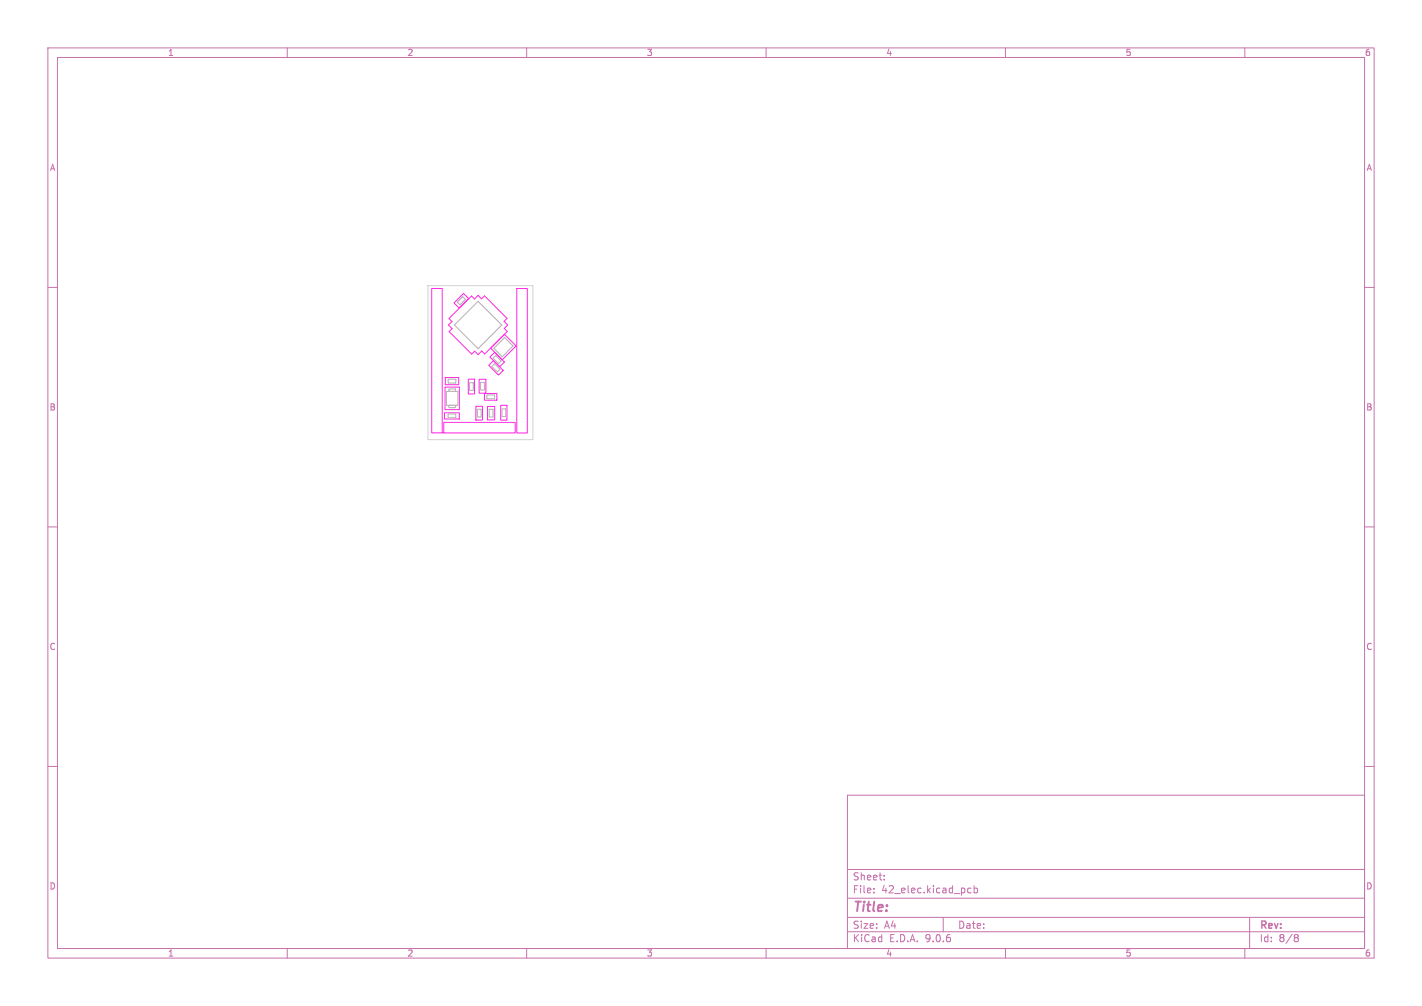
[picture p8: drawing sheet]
<svg xmlns="http://www.w3.org/2000/svg" width="297mm" height="210mm" viewBox="0 0 297 210" stroke-linecap="round" stroke-linejoin="round" font-family="sans-serif">
<defs><g id="words">
<text font-size="2.8" fill="#c872ab" x="178" y="190.9">Title:</text>
<g font-size="2.1" fill="#c872ab">
<text x="178" y="184">Sheet:</text>
<text x="178" y="186.7">File:</text>
<text x="184.1" y="186.7">42_elec.kicad_pcb</text>
<text x="178" y="196.9">KiCad</text>
<text x="178" y="194.1">Size:</text>
<text x="184.7" y="194.1">A4</text>
<text x="185.7" y="196.9">E.D.A.</text>
<text x="193.3" y="196.9">9.0.6</text>
<text x="200" y="194.1">Date:</text>
<text x="263" y="194.3">Rev:</text>
<text x="263" y="196.9">Id:</text>
<text x="267.1" y="196.9">8/8</text>
</g>
<g font-size="1.8" fill="#c872ab">
<text x="35" y="11.9">1</text>
<text x="85" y="11.9">2</text>
<text x="135" y="11.9">3</text>
<text x="185" y="11.9">4</text>
<text x="235" y="11.9">5</text>
<text x="285" y="11.9">6</text>
<text x="10.3" y="35.9">A</text>
<text x="285.4" y="35.9">A</text>
<text x="10.3" y="85.9">B</text>
<text x="285.3" y="85.9">B</text>
<text x="10.3" y="135.9">C</text>
<text x="285.3" y="135.9">C</text>
<text x="10.3" y="185.9">D</text>
<text x="285.3" y="185.9">D</text>
<text x="35" y="199.9">1</text>
<text x="85" y="199.9">2</text>
<text x="135" y="199.9">3</text>
<text x="185" y="199.9">4</text>
<text x="235" y="199.9">5</text>
<text x="285" y="199.9">6</text>
</g>
</g></defs>
<g fill="none" stroke="#c872ab" stroke-width=".21">
<path d="M10 10h277v190h-277zM12 12h273v186h-273zM60 10v2M110 10v2M160 10v2M210 10v2M260 10v2M10 60h2M285 60h2M10 110h2M285 110h2M10 160h2"/>
<path d="M177 166h108v32h-108zM285 160h2M60 198v2M110 198v2M160 198v2M177 194.5h108M177 191.5h108M177 187.5h108M177 181.5h108M182.5 186.3v.1M182.5 185.5v.1M184.7 183.6v.1"/>
<path d="M184.7 182.8v.1M197 191.5v3M202.8 185.5l-.4-.1-.3 .3 .1 .6h.6M203.5 185.5l.4-.1 .3 .3-.2 .6h-.5M203.5 184.9v1.5M210 198v2M260 198v2M261 191.5v6.5M270.6 195.1h.3l.3 .3-.3 .3M270.6 195.7h.3M270.9 195.7l.2 .2 .1 .4-.3 .3h-.3"/>
</g>
<g fill="none" stroke="#ff26e2" stroke-width=".21">
<path d="M90.2 60.2h2.2v30.2h-2.2zM93 78.8h2.8v1.5h-2.8zM94.8 63.2l2-1.9 1.1 1-2 2zM97.8 79.2h1.3v3.1h-1.3zM98.5 61.8l.6 .6 .8-.7 .7 .7 .6-.6 4.7 4.7-.6 .6 .7 .7-.7 .8 .6 .6-4.7 4.7-.6-.6-.7 .7-.8-.7-.6 .6-4.7-4.7 .6-.6-.7-.8 .7-.7-.6-.6zM100.1 79.2h1.4v2.9h-1.4zM102.3 74.5l1-1 2 2.1-.9 1zM102.5 72.7l2.9-2.9 2.4 2.4-2.9 2.9zM103.1 75.3l2 2-1 1-2-2zM107.9 60.2h2.2v30.2h-2.2zM92.7 88.2h14.9v2.2h-14.9zM92.8 86.2h3.1v1.3h-3.1z"/>
<path d="M92.9 80.8h3v4.7h-3zM99.4 84.8h1.4v2.9h-1.4zM101.2 82.1h2.6v1.4h-2.6zM101.8 84.9h1.5v2.8h-1.5zM104.6 84.6h1.3v3.1h-1.3z"/>
</g>
<g fill="none" stroke="#afafaf" stroke-width=".21">
<path d="M93.6 79.2h1.6v.8h-1.6zM96.6 61.9l.6 .6-1.1 1.1-.6-.5zM98.1 79.9h.8v1.6h-.8zM99.9 62.9l4.9 4.9-4.9 5-5-5zM100.4 79.8h.8v1.6h-.8zM103.1 72.7l2.3-2.2 1.8 1.7-2.3 2.3zM103.3 75.9l1.1 1.2-.5 .5-1.2-1.1zM103.5 74.2l1.2 1.1-.6 .6-1.1-1.1zM93.2 81.7h2.4v2.9h-2.4zM93.6 86.4h1.6v.8h-1.6zM93.7 81.2h1.4v.5h-1.4zM93.7 84.6h1.4v.5h-1.4z"/>
<path d="M99.7 85.4h.8v1.6h-.8zM101.7 82.4h1.6v.8h-1.6zM102.2 85.5h.8v1.6h-.8zM104.8 85.4h.8v1.6h-.8z"/>
</g>
<path d="M89.4 59.6h21.9v32.2h-21.9z" fill="none" stroke="#d0d2cd" stroke-width=".21"/>
<use href="#words"/>
</svg>
